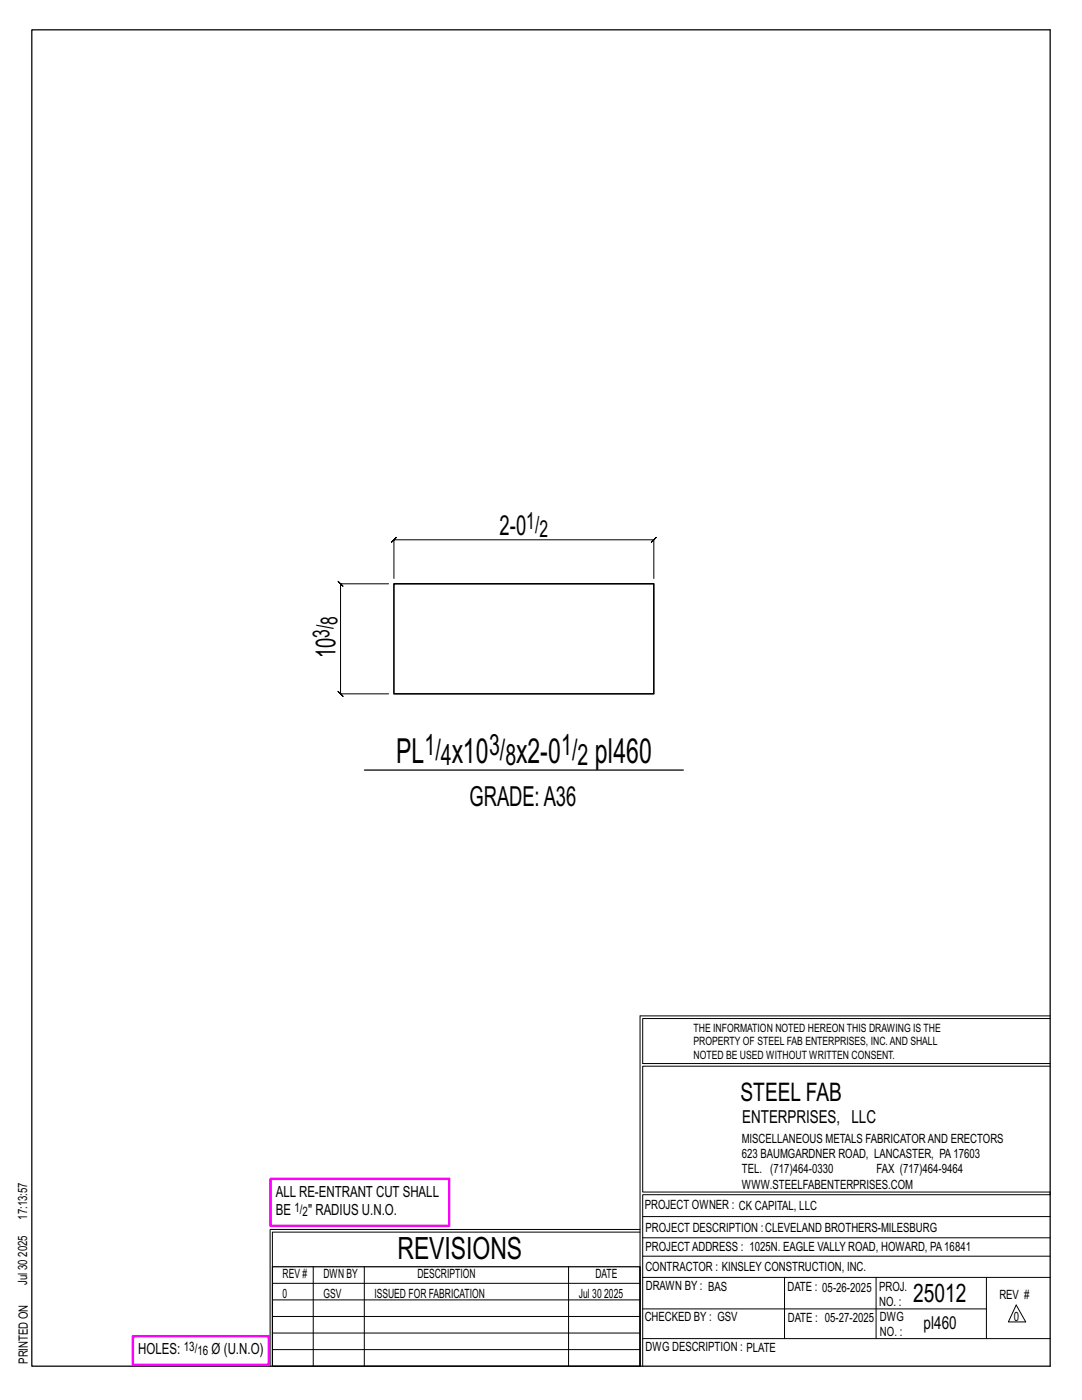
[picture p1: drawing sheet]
<svg xmlns="http://www.w3.org/2000/svg" width="216mm" height="279mm" viewBox="0 0 216 279" stroke-linecap="round" stroke-linejoin="round" font-family="sans-serif">
<defs><g id="words">
<g font-size="6.9">
<text x="79.1" y="152.2">PL</text>
<text x="90.2" y="152.2">x10</text>
<text x="103" y="152.2">x2-0</text>
<text x="118.7" y="152.2">pl460</text>
</g>
<text font-size="6.1" x="79.3" y="251.3">REVISIONS</text>
<g font-size="5.9">
<text x="84.7" y="150.7">1/</text>
<text x="88" y="152.8">4</text>
<text x="97.6" y="150.7">3/</text>
<text x="100.8" y="152.8">8</text>
<text x="112" y="150.7">1/</text>
<text x="115.3" y="152.8">2</text>
</g>
<g font-size="5.5">
<text x="99.7" y="106.7">2-0</text>
<text x="67" y="131.4" transform="rotate(-90 67 131.4)">10</text>
<text x="93.7" y="160.9">GRADE:A36</text>
</g>
<g font-size="5.1">
<text x="147.8" y="219.8">STEEL FAB</text>
<text x="182.2" y="259.9">25012</text>
</g>
<g font-size="4.7">
<text x="105" y="105.5">1/</text>
<text x="107.6" y="107.2">2</text>
<text x="67.4" y="124.7" transform="rotate(-90 67.4 124.7)">8</text>
<text x="65.7" y="127.3" transform="rotate(-90 65.7 127.3)">3/</text>
</g>
<g font-size="3.6">
<text x="148.1" y="224.1">ENTERPRISES, LLC</text>
<text x="184.3" y="265.2">pl460</text>
</g>
<g font-size="3.1">
<text x="55" y="238.9">ALL RE-ENTRANT CUT SHALL</text>
<text x="55" y="242.5">BE</text>
<text x="61.5" y="242.5">&quot; RADIUS U.N.O.</text>
<text x="27.6" y="270.2">HOLES:</text>
<text x="42.2" y="270.2">Ø (U.N.O)</text>
</g>
<g font-size="2.6">
<text x="58.8" y="241.8">1/</text>
<text x="60.4" y="242.7">2</text>
<text x="36.7" y="269.6">13/</text>
<text x="39.4" y="270.5">16</text>
</g>
<g font-size="2.5">
<text x="148" y="231.2">623 BAUMGARDNER ROAD, LANCASTER, PA17603</text>
<text x="148" y="228.1">MISCELLANEOUS METALS FABRICATORAND ERECTORS</text>
<text x="148" y="237.2">WWW.STEELFABENTERPRISES.COM</text>
<text x="148" y="234.2">TEL. (717)464-0330</text>
<text x="174.9" y="234.2">FAX (717)464-9464</text>
<text x="5.4" y="243.4" transform="rotate(-90 5.4 243.4)">17:13:57</text>
<text x="128.7" y="241.3">PROJECT OWNER : CK CAPITAL, LLC</text>
<text x="128.8" y="246">PROJECT DESCRIPTION :CLEVELAND BROTHERS-MILESBURG</text>
<text x="5.4" y="250.8" transform="rotate(-90 5.4 250.8)">2025</text>
<text x="128.8" y="249.7">PROJECTADDRESS : 1025N. EAGLE VALLY ROAD, HOWARD, PA16841</text>
<text x="5.4" y="256.5" transform="rotate(-90 5.4 256.5)">Jul 30</text>
<text x="56.4" y="255">REV #</text>
<text x="64.5" y="255">DWN BY</text>
<text x="83.3" y="255">DESCRIPTION</text>
<text x="118.8" y="255">DATE</text>
<text x="128.8" y="253.7">CONTRACTOR : KINSLEY CONSTRUCTION, INC.</text>
<text x="128.9" y="257.5">DRAWN BY : BAS</text>
<text x="157.1" y="257.6">DATE : 05-26-2025</text>
<text x="175.4" y="257.7">PROJ.</text>
<text x="56.4" y="259">0</text>
<text x="64.5" y="259">GSV</text>
<text x="74.7" y="259">ISSUED FOR FABRICATION</text>
<text x="115.5" y="259">Jul 30</text>
<text x="120.6" y="259">2025</text>
<text x="128.6" y="263.7">CHECKED BY : GSV</text>
<text x="157.2" y="263.7">DATE : 05-27-2025</text>
<text x="175.4" y="260.7">NO. :</text>
<text x="175.6" y="263.7">DWG</text>
<text x="199.4" y="259.2">REV #</text>
<text x="202.3" y="263.7">0</text>
<text x="128.8" y="269.7">DWG DESCRIPTION : PLATE</text>
<text x="175.6" y="266.7">NO. :</text>
<text x="5.5" y="272.2" transform="rotate(-90 5.5 272.2)">PRINTED ON</text>
</g>
<g font-size="2.3">
<text x="138.4" y="208.6">PROPERTY OF STEEL FAB ENTERPRISES, INC.AND SHALL</text>
<text x="138.4" y="205.9">THE INFORMATION NOTED HEREON THIS DRAWING IS THE</text>
<text x="138.4" y="211.3">NOTED BE USED WITHOUT WRITTEN CONSENT.</text>
</g>
</g></defs>
<g fill="none" stroke="#000" stroke-width=".2">
<path d="M77.5 116.5h-9.6l-.5-.5 1 1-.5-.5v22l-.5-.5 1 1-.5-.5h9.6M78.6 115.5v-7.8l-.5 .5 1-1-.5 .5h51.9l-.5 .5 1-1-.5 .5v7.8M127.7 202.7v70M127.7 202.7h81.8M209.5 203.3h-81.3v9h81.3M209.5 212.8h-81.3v25.1h81.3v.5h-81.3v34.3M54.4 259.4h73.3M54.4 256.1h73.3M62.5 252.8v19.9M72.7 252.8v19.9M113.4 252.8v19.9M127.7 245.4h-73.8v27.3"/>
<path d="M127.7 245.9h-73.3v6.9M128.2 242.8h81.3M128.2 254.9h81.3M128.2 250.7h81.3M128.2 247h81.3M156.5 254.9v12.2M174.8 254.9v12.2M196.8 254.9v12.2M54.4 269.3h73.3M54.4 266h73.3M54.4 262.7h73.3M128.2 261.2h68.6"/>
<path d="M128.2 267.1h81.3M202.8 260.4l1.9 3.4h-3.5z"/>
</g>
<path d="M6.3 6h203.2v266.7h-203.2zM72.7 153.7h63.6M54.4 252.8h73.3v19.9h-73.3z" fill="none" stroke="#000" stroke-width=".25"/>
<path d="M54 235.3h35.6v9.3h-35.6zM26.5 266.7h27.1v5.7h-27.1z" fill="none" stroke="#f0f" stroke-width=".5"/>
<path d="M78.6 116.5h51.9v22h-51.9z" fill="none" stroke="#000" stroke-width=".32"/>
<use href="#words"/>
</svg>
